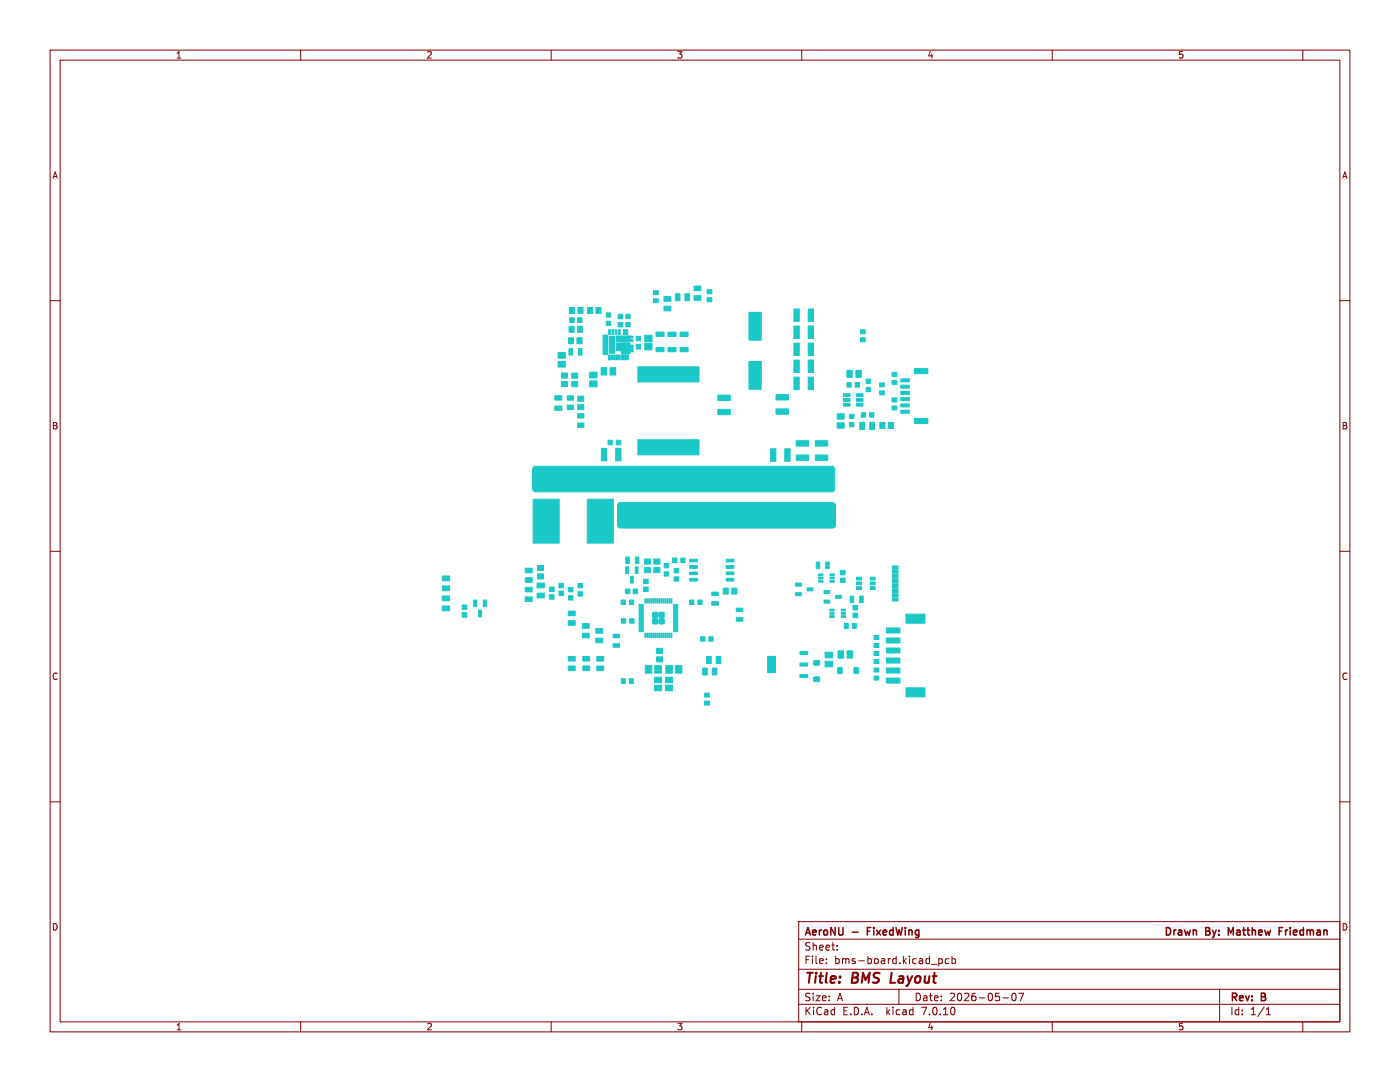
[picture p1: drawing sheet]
<svg xmlns="http://www.w3.org/2000/svg" width="279mm" height="216mm" viewBox="0 0 279 216" stroke-linecap="round" stroke-linejoin="round" font-family="sans-serif">
<defs><g id="words">
<g font-size="2.8" fill="#840000">
<text x="160.4" y="196.8">Title:</text>
<text x="170.1" y="196.8">BMS</text>
<text x="178.6" y="196.8">Layout</text>
</g>
<g font-size="2.1" fill="#840000">
<text x="160.4" y="189.9">Sheet:</text>
<text x="160.4" y="187.1">AeroNU</text>
<text x="170.1" y="187.1">-</text>
<text x="173.7" y="187.1">FixedWing</text>
<text x="232" y="187.1">Drawn</text>
<text x="240.5" y="187.1">By:</text>
<text x="245.6" y="187.1">Matthew</text>
<text x="256.3" y="187.1">Friedman</text>
<text x="160.4" y="192.6">File:</text>
<text x="166.5" y="192.6">bms-board.kicad_pcb</text>
<text x="160.4" y="202.8">KiCad</text>
<text x="160.4" y="200">Size:</text>
<text x="167" y="200">A</text>
<text x="168.1" y="202.8">E.D.A.</text>
<text x="177" y="202.8">kicad</text>
<text x="182.4" y="200">Date:</text>
<text x="184.2" y="202.8">7.0.10</text>
<text x="189.4" y="200">2026-05-07</text>
<text x="245.4" y="200.2">Rev:</text>
<text x="245.4" y="202.8">Id:</text>
<text x="249.5" y="202.8">1/1</text>
<text x="251.8" y="200.2">B</text>
</g>
<g font-size="1.8" fill="#840000">
<text x="35" y="11.9">1</text>
<text x="85" y="11.9">2</text>
<text x="135" y="11.9">3</text>
<text x="185" y="11.9">4</text>
<text x="235" y="11.9">5</text>
<text x="10.3" y="35.9">A</text>
<text x="267.7" y="35.9">A</text>
<text x="10.3" y="85.9">B</text>
<text x="267.7" y="85.9">B</text>
<text x="10.3" y="135.9">C</text>
<text x="267.7" y="135.9">C</text>
<text x="10.3" y="185.9">D</text>
<text x="267.7" y="185.9">D</text>
<text x="35" y="205.8">1</text>
<text x="85" y="205.8">2</text>
<text x="135" y="205.8">3</text>
<text x="185" y="205.8">4</text>
<text x="235" y="205.8">5</text>
</g>
</g></defs>
<g fill="none" stroke="#840000" stroke-width=".2">
<path d="M10 10h259.4v195.9h-259.4zM12 12h255.4v191.9h-255.4zM60 10v2M110 10v2M160 10v2M210 10v2M260 10v2M10 60h2M267.4 60h2M10 110h2M267.4 110h2M10 160h2"/>
<path d="M267.4 160h2M159.4 183.9h108v20h-108zM159.4 197.4h108M159.4 193.4h108M159.4 187.4h108M164.9 192.1v.2M164.9 191.4v.1M167.1 189.4v.2M167.1 188.7v.1M179.4 197.4v3M187.4 191.4l.4-.1 .3 .3-.2 .6h-.5M187.4 191.3v1.5"/>
<path d="M189.4 191.4l-.5-.1-.3 .3 .2 .6h.6M190 191.4l.4-.1 .3 .3-.1 .6h-.6M190 190.8v1.5M200.1 199.1h1.2M202.1 198.3l.2-.1a.8 .8 0 0 1 .5 .7 .8 .8 0 0 1-.5 .8 1 1 0 0 1-.2-1.4zM203.3 198.2h1l-.7 1.5M243.4 197.4v6.5M60 203.9v2M110 203.9v2M159.4 200.4h108M160 203.9v2M210 203.9v2"/>
<path d="M252.7 202.5h.9M252.7 201.4l.4-.4v1.5M260 203.9v2"/>
</g>
<path d="M177.9 194.1l-.2 2h1" fill="none" stroke="#840000" stroke-width=".4"/>
<path d="M173.1 185.8h.5M173.8 185.1h-.7v1.5M255.3 185.8h.5M256 185.1h-.7v1.5" fill="none" stroke="#840000" stroke-width=".3"/>
<path d="M153.2 131h1.5v3.2h-1.5z" fill="#1ac8c8"/>
<g fill="#1ac8c8" stroke="#1ac8c8" stroke-width=".2">
<path d="M122.4 126.5h1.2v.7h-1.2z"/>
<path d="M122.4 128.5h1.2v.7h-1.2z"/>
<path d="M133.3 69.3h1.6v.9h-1.6z"/>
<path d="M133.3 66.3h1.6v.8h-1.6z"/>
<path d="M127.3 73.2h12.2v3h-12.2z"/>
<path d="M127.3 87.7h12.2v3.1h-12.2z"/>
<path d="M142.1 118.1h1.2v.7h-1.2z"/>
<path d="M142.1 120.1h1.2v.7h-1.2z"/>
<path d="M162.7 90.8h2.5v1.1h-2.5z"/>
<path d="M162.7 87.9h2.5v1.1h-2.5z"/>
<path d="M158.9 90.8h2.5v1.1h-2.5z"/>
<path d="M158.9 87.9h2.5v1.1h-2.5z"/>
<path d="M174.4 130h1v.8h-1z"/>
<path d="M174.4 131.6h1v.8h-1z"/>
<path d="M158.4 61.7h1.1v2.4h-1.1z"/>
<path d="M161.3 61.7h1.1v2.4h-1.1z"/>
<path d="M127 68.8h.9v.8h-.9z"/>
<path d="M127 67.1h.9v.9h-.9z"/>
<path d="M144.9 111.6h1.6v.5h-1.6z"/>
<path d="M144.9 112.9h1.6v.5h-1.6z"/>
<path d="M144.9 114.1h1.6v.6h-1.6z"/>
<path d="M144.9 115.4h1.6v.5h-1.6z"/>
<path d="M137.6 115.4h1.6v.5h-1.6z"/>
<path d="M137.6 114.1h1.6v.6h-1.6z"/>
<path d="M137.6 112.9h1.6v.5h-1.6z"/>
<path d="M137.6 111.6h1.6v.5h-1.6z"/>
<path d="M135.9 111.4h.8v.8h-.8z"/>
<path d="M134.2 111.4h.9v.8h-.9z"/>
<path d="M158.4 68.5h1.1v2.4h-1.1z"/>
<path d="M161.3 68.5h1.1v2.4h-1.1z"/>
<path d="M164.5 119.7h1.1v.6h-1.1z"/>
<path d="M164.5 117.8h1.1v.6h-1.1z"/>
<path d="M166.7 118.8h1.2v.6h-1.2z"/>
<path d="M116.2 124.4h1.4v1h-1.4z"/>
<path d="M116.2 126.4h1.4v.9h-1.4z"/>
<path d="M125.6 119.7h.9v.9h-.9z"/>
<path d="M124 119.7h.8v.9h-.8z"/>
<path d="M154.9 78.7h2.4v1.1h-2.4z"/>
<path d="M154.9 81.6h2.4v1.1h-2.4z"/>
<path d="M117.7 76h1.5v1.2h-1.5z"/>
<path d="M117.7 74.3h1.5v1.1h-1.5z"/>
<path d="M177.3 84.3h1v1.2h-1z"/>
<path d="M175.6 84.3h1v1.2h-1z"/>
<path d="M158.4 75.3h1.1v2.4h-1.1z"/>
<path d="M161.3 75.3h1.1v2.4h-1.1z"/>
<path d="M159.7 130h1.5v.6h-1.5z"/>
<path d="M159.7 132.3h1.5v.6h-1.5z"/>
<path d="M153.2 131h1.5v3.2h-1.5z"/>
<path d="M159.7 134.6h1.5v.6h-1.5z"/>
<path d="M106.5 93.2l.4-.2h59.1l.3 .1 .3 .4v4l-.2 .5-.4 .1h-59.1l-.4-.1-.2-.5v-3.9z"/>
<path d="M178 79.4h1v.8h-1z"/>
<path d="M178 81h1v.8h-1z"/>
<path d="M165.6 114.5h.9v.4h-.9z"/>
<path d="M165.6 115.2h.9v.3h-.9z"/>
<path d="M165.6 115.8h.9v.4h-.9z"/>
<path d="M163.4 115.8h.8v.4h-.8z"/>
<path d="M163.4 115.2h.8v.3h-.8z"/>
<path d="M163.4 114.5h.8v.4h-.8z"/>
<path d="M162.9 112.1h.7v1.4h-.7z"/>
<path d="M164.8 112.1h.7v1.4h-.7z"/>
<path d="M149.5 62.3h2.4v5.6h-2.4z"/>
<path d="M149.5 72.1h2.4v5.6h-2.4z"/>
<path d="M132.5 59.2h1.4v.9h-1.4z"/>
<path d="M132.5 61.1h1.4v.9h-1.4z"/>
<path d="M167.2 133.3h.8v1h-.8z"/>
<path d="M170.5 133.3h.8v1h-.8z"/>
<path d="M120 89.5h1.1v2.4h-1.1z"/>
<path d="M122.9 89.5h1v2.4h-1z"/>
<path d="M115.3 82.5h1.2v.9h-1.2z"/>
<path d="M115.3 84.4h1.2v.9h-1.2z"/>
<path d="M134.6 113.4h.8v.9h-.8z"/>
<path d="M134.6 115.1h.8v.9h-.8z"/>
<path d="M164.7 130.1h1.4v1.2h-1.4z"/>
<path d="M164.7 131.9h1.4v1.2h-1.4z"/>
<path d="M113.5 118.9h.8v.8h-.8z"/>
<path d="M113.5 117.2h.8v.9h-.8z"/>
<path d="M134.8 132.8h1.3v1.5h-1.3z"/>
<path d="M132.9 132.8h1.3v1.5h-1.3z"/>
<path d="M106.4 99.6h5.2v8.8h-5.2z"/>
<path d="M117.2 99.6h5.2v8.8h-5.2z"/>
<path d="M116.3 132.9h1.4v.9h-1.4z"/>
<path d="M116.3 131h1.4v.9h-1.4z"/>
<path d="M140.6 138.3h1v.8h-1z"/>
<path d="M140.6 139.9h1v.8h-1z"/>
<path d="M135.7 69.3h1.6v.9h-1.6z"/>
<path d="M135.7 66.3h1.6v.8h-1.6z"/>
<path d="M113.2 79h1.2v.9h-1.2z"/>
<path d="M113.2 80.8h1.2v.9h-1.2z"/>
<path d="M171.9 82.4h.9v.8h-.9z"/>
<path d="M173.5 82.4h.9v.8h-.9z"/>
<path d="M113.6 61.4h1.1v1.1h-1.1z"/>
<path d="M115.3 61.4h1.1v1.1h-1.1z"/>
<path d="M167.9 121.6h.8v.3h-.8z"/>
<path d="M167.9 122.2h.8v.4h-.8z"/>
<path d="M167.9 122.9h.8v.3h-.8z"/>
<path d="M165.6 122.9h.9v.3h-.9z"/>
<path d="M165.6 122.2h.9v.4h-.9z"/>
<path d="M165.6 121.6h.9v.3h-.9z"/>
<path d="M111.4 70.3h1.4v1.2h-1.4z"/>
<path d="M111.4 72.1h1.4v1.2h-1.4z"/>
<path d="M146.9 123.2h1.3v.7h-1.3z"/>
<path d="M146.9 121.4h1.3v.7h-1.3z"/>
<path d="M158.4 65.1h1.1v2.4h-1.1z"/>
<path d="M161.3 65.1h1.1v2.4h-1.1z"/>
<path d="M167.1 84.4h1.4v1h-1.4z"/>
<path d="M167.1 82.6h1.4v1h-1.4z"/>
<path d="M179.8 75.6h1.7v.6h-1.7z"/>
<path d="M179.8 76.8h1.7v.6h-1.7z"/>
<path d="M179.8 78.1h1.7v.6h-1.7z"/>
<path d="M179.8 79.4h1.7v.6h-1.7z"/>
<path d="M179.8 80.6h1.7v.6h-1.7z"/>
<path d="M179.8 81.8h1.7v.6h-1.7z"/>
<path d="M182.5 73.6h2.7v1h-2.7z"/>
<path d="M182.5 83.5h2.7v1h-2.7z"/>
<path d="M174.4 126.8h1v.8h-1z"/>
<path d="M174.4 128.4h1v.8h-1z"/>
<path d="M109.6 118.7h1v.9h-1z"/>
<path d="M109.6 117.1h1v.9h-1z"/>
<path d="M141.1 57.8h1v.8h-1z"/>
<path d="M141.1 59.4h1v.8h-1z"/>
<path d="M112.1 74.4h1.1v1h-1.1z"/>
<path d="M112.1 76.1h1.1v1h-1.1z"/>
<path d="M146 117.4h1.1v1.1h-1.1z"/>
<path d="M144.3 117.4h1.1v1.1h-1.1z"/>
<path d="M120 73.4h1.1v1.4h-1.1z"/>
<path d="M121.8 73.4h1.1v1.4h-1.1z"/>
<path d="M128.4 115.6h1v.9h-1z"/>
<path d="M128.4 117.1h1v.9h-1z"/>
<path d="M115.3 79h1.2v1.1h-1.2z"/>
<path d="M115.3 80.7h1.2v1.1h-1.2z"/>
<path d="M139.8 127.1h.9v.8h-.9z"/>
<path d="M141.5 127.1h.8v.8h-.8z"/>
<path d="M117.2 61.4h1.1v1.1h-1.1z"/>
<path d="M118.9 61.4h1.1v1.1h-1.1z"/>
<path d="M172.9 75.6h.8v.9h-.8z"/>
<path d="M172.9 77.3h.8v.9h-.8z"/>
<path d="M115.4 118.1h.8v.8h-.8z"/>
<path d="M115.4 116.4h.8v.9h-.8z"/>
<path d="M138.5 57.1h1.4v.9h-1.4z"/>
<path d="M138.5 59h1.4v.9h-1.4z"/>
<path d="M114.1 74.4h1.2v1.1h-1.2z"/>
<path d="M114.1 76.1h1.2v1.1h-1.2z"/>
<path d="M130.9 69.3h1.6v.9h-1.6z"/>
<path d="M130.9 66.3h1.6v.8h-1.6z"/>
<path d="M113.4 67.4h1.1v1.2h-1.1z"/>
<path d="M115.1 67.4h1.1v1.2h-1.1z"/>
<path d="M119.1 132.9h1.4v.9h-1.4z"/>
<path d="M119.1 131h1.4v.9h-1.4z"/>
<path d="M132.6 114.1h.8v.9h-.8z"/>
<path d="M132.6 112.4h.8v.9h-.8z"/>
<path d="M156.6 89.6h1.1v2.4h-1.1z"/>
<path d="M153.8 89.6h1v2.4h-1z"/>
<path d="M143.3 78.8h2.4v1.1h-2.4z"/>
<path d="M143.3 81.7h2.4v1.1h-2.4z"/>
<path d="M169.7 118.9h.7v1.3h-.7z"/>
<path d="M171.6 118.9h.7v1.3h-.7z"/>
<path d="M128.6 113.2h1.2v1.1h-1.2z"/>
<path d="M128.6 111.5h1.2v1.1h-1.2z"/>
<path d="M113.5 69.6h.7v1.2h-.7z"/>
<path d="M115.5 69.6h.6v1.2h-.6z"/>
<path d="M92.2 122.3h1v.8h-1z"/>
<path d="M92.2 120.7h1v.9h-1z"/>
<path d="M136.7 58.6h.9v1.4h-.9z"/>
<path d="M134.8 58.6h.9v1.4h-.9z"/>
<path d="M130.4 59.6h1v.8h-1z"/>
<path d="M130.4 58h1v.8h-1z"/>
<path d="M170.8 73.9h1.1v1.4h-1.1z"/>
<path d="M169 73.9h1.1v1.4h-1.1z"/>
<path d="M111.5 117.9h1v.9h-1z"/>
<path d="M111.5 116.4h1v.9h-1z"/>
<path d="M104.8 119.1h1.4v.9h-1.4z"/>
<path d="M104.8 117.2h1.4v.9h-1.4z"/>
<path d="M137.6 119.7h.9v.9h-.9z"/>
<path d="M139.3 119.7h.8v.9h-.8z"/>
<path d="M170.7 76.4h.8v.8h-.8z"/>
<path d="M169 76.4h.9v.8h-.9z"/>
<path d="M170.2 122.4h1v.8h-1z"/>
<path d="M170.2 120.8h1v.9h-1z"/>
<path d="M128.7 68.5h1.4v1.3h-1.4z"/>
<path d="M128.7 66.9h1.4v1.3h-1.4z"/>
<path d="M107.2 118.3h1.4v1h-1.4z"/>
<path d="M107.2 116.3h1.4v1h-1.4z"/>
<path d="M162.4 135.1h1.1v.9h-1.1z"/>
<path d="M162.4 131.8h1.1v.9h-1.1z"/>
<path d="M107.3 112.8h1.2v1h-1.2z"/>
<path d="M107.3 114.5h1.2v1h-1.2z"/>
<path d="M121.3 87.9h.9v.8h-.9z"/>
<path d="M123 87.9h.9v.8h-.9z"/>
<path d="M121 62.4h.9v.9h-.9z"/>
<path d="M121 64.1h.9v.8h-.9z"/>
<path d="M168.5 124.4h.8v1h-.8z"/>
<path d="M170.1 124.4h.8v1h-.8z"/>
<path d="M124 123.5h.9v.8h-.9z"/>
<path d="M125.7 123.5h.8v.8h-.8z"/>
<path d="M132.8 136.7h1.4v1.1h-1.4z"/>
<path d="M130.6 136.7h1.4v1.1h-1.4z"/>
<path d="M130.6 135.1h1.4v1.1h-1.4z"/>
<path d="M132.8 135.1h1.4v1.1h-1.4z"/>
<path d="M176.9 125.3h2.7v1h-2.7z"/>
<path d="M176.9 127.3h2.7v1h-2.7z"/>
<path d="M176.9 129.3h2.7v1h-2.7z"/>
<path d="M176.9 131.3h2.7v1h-2.7z"/>
<path d="M176.9 133.3h2.7v1h-2.7z"/>
<path d="M176.9 135.3h2.7v1h-2.7z"/>
<path d="M180.8 122.5h3.8v1.9h-3.8z"/>
<path d="M180.8 137.2h3.8v1.9h-3.8z"/>
<path d="M169 129.9h1.2v1.4h-1.2z"/>
<path d="M167.2 129.9h1.2v1.4h-1.2z"/>
<path d="M173.7 115.2h1v.5h-1z"/>
<path d="M173.7 116.1h1v.6h-1z"/>
<path d="M173.7 117.1h1v.5h-1z"/>
<path d="M170.9 117.1h1v.5h-1z"/>
<path d="M170.9 116.1h1v.6h-1z"/>
<path d="M170.9 115.2h1v.5h-1z"/>
<path d="M115.2 63.4h.9v.9h-.9z"/>
<path d="M113.7 63.4h.9v.9h-.9z"/>
<path d="M169.5 84.3h.9v.9h-.9z"/>
<path d="M169.5 82.6h.9v.9h-.9z"/>
<path d="M131.6 123.5h.9v.9h-.9z"/>
<path d="M131.6 122.2h.9v1h-.9z"/>
<path d="M130.3 123.5h.9v.9h-.9z"/>
<path d="M130.3 122.2h.9v1h-.9z"/>
<path d="M134.4 120.7l.8-.1 .1 .2h-.8z"/>
<path d="M134.4 121.1l.8-.1 .1 .2h-.8z"/>
<path d="M134.4 121.5l.8-.1 .1 .2h-.8z"/>
<path d="M134.4 121.9l.8-.1 .1 .2h-.8z"/>
<path d="M134.4 122.3l.8-.1 .1 .2h-.8z"/>
<path d="M134.4 122.7l.8-.1 .1 .2h-.8z"/>
<path d="M134.4 123.1l.8-.1 .1 .2h-.8z"/>
<path d="M134.4 123.5l.8-.1 .1 .2h-.8z"/>
<path d="M134.4 123.9l.8-.1 .1 .2h-.8z"/>
<path d="M134.4 124.3l.8-.1 .1 .2h-.8z"/>
<path d="M134.4 124.7l.8-.1 .1 .2h-.8z"/>
<path d="M134.4 125.1l.8-.1 .1 .2h-.8z"/>
<path d="M134.4 125.5l.8-.1 .1 .2h-.8z"/>
<path d="M134.4 125.9l.8-.1 .1 .2h-.8z"/>
<path d="M133.9 126.4h.2v.8h-.2z"/>
<path d="M133.5 126.4h.2l-.1 .8h-.1z"/>
<path d="M133.1 126.4h.2l-.1 .8h-.1z"/>
<path d="M132.7 126.4h.2l-.1 .8h-.1z"/>
<path d="M132.3 126.4h.2v.8h-.2z"/>
<path d="M131.9 126.4h.2v.8h-.2z"/>
<path d="M131.5 126.4h.2l-.1 .8h-.1z"/>
<path d="M131.1 126.4h.2l-.1 .8h-.1z"/>
<path d="M130.7 126.4h.2l-.1 .8h-.1z"/>
<path d="M130.3 126.4h.2v.8h-.2z"/>
<path d="M129.9 126.4h.2v.8h-.2z"/>
<path d="M129.5 126.4h.2l-.1 .8h-.1z"/>
<path d="M129.1 126.4h.2l-.1 .8h-.1z"/>
<path d="M128.7 126.4h.2l-.1 .8h-.1z"/>
<path d="M127.5 125.9l.9-.1v.2h-.8z"/>
<path d="M127.5 125.5l.9-.1v.2h-.8z"/>
<path d="M127.5 125.1l.9-.1v.2h-.8z"/>
<path d="M127.5 124.7l.9-.1v.2h-.8z"/>
<path d="M127.5 124.3l.9-.1v.2h-.8z"/>
<path d="M127.5 123.9l.9-.1v.2h-.8z"/>
<path d="M127.5 123.5l.9-.1v.2h-.8z"/>
<path d="M127.5 123.1l.9-.1v.2h-.8z"/>
<path d="M127.5 122.7l.9-.1v.2h-.8z"/>
<path d="M127.5 122.3l.9-.1v.2h-.8z"/>
<path d="M127.5 121.9l.9-.1v.2h-.8z"/>
<path d="M127.5 121.5l.9-.1v.2h-.8z"/>
<path d="M127.5 121.1l.9-.1v.2h-.8z"/>
<path d="M127.5 120.7l.9-.1v.2h-.8z"/>
<path d="M128.7 119.5h.2l-.1 .8h-.1z"/>
<path d="M129.1 119.5h.2l-.1 .8h-.1z"/>
<path d="M129.5 119.5h.2l-.1 .8h-.1z"/>
<path d="M129.9 119.5h.2v.8h-.2z"/>
<path d="M130.3 119.5h.2v.8h-.2z"/>
<path d="M130.7 119.5h.2l-.1 .8h-.1z"/>
<path d="M131.1 119.5h.2l-.1 .8h-.1z"/>
<path d="M131.5 119.5h.2l-.1 .8h-.1z"/>
<path d="M131.9 119.5h.2v.8h-.2z"/>
<path d="M132.3 119.5h.2v.8h-.2z"/>
<path d="M132.7 119.5h.2l-.1 .8h-.1z"/>
<path d="M133.1 119.5h.2l-.1 .8h-.1z"/>
<path d="M133.5 119.5h.2l-.1 .8h-.1z"/>
<path d="M133.9 119.5h.2v.8h-.2z"/>
<path d="M113.4 123.8h1.4v1h-1.4z"/>
<path d="M113.4 121.9h1.4v1h-1.4z"/>
<path d="M94.5 119.7h.7v1.3h-.7z"/>
<path d="M96.4 119.7h.7v1.3h-.7z"/>
<path d="M95.5 121.8h.6v1.3h-.6z"/>
<path d="M171.7 67.4h1v.8h-1z"/>
<path d="M171.7 65.8h1v.8h-1z"/>
<path d="M88.3 114.9h1.4v1h-1.4z"/>
<path d="M88.3 116.9h1.4v1h-1.4z"/>
<path d="M118.9 125.4h1.4v1h-1.4z"/>
<path d="M118.9 127.3h1.4v1h-1.4z"/>
<path d="M124 135.4h.8v1h-.8z"/>
<path d="M125.6 135.4h.8v1h-.8z"/>
<path d="M131 131.1h1.2v1h-1.2z"/>
<path d="M131 129.4h1.2v1h-1.2z"/>
<path d="M113.6 65.1h1v1.2h-1z"/>
<path d="M115.3 65.1h1v1.2h-1z"/>
<path d="M158.8 118.2h1.1v.6h-1.1z"/>
<path d="M158.8 116.4h1.1v.5h-1.1z"/>
<path d="M161.1 117.3h1.1v.6h-1.1z"/>
<path d="M175.5 78h1v.8h-1z"/>
<path d="M175.5 76.4h1v.8h-1z"/>
<path d="M110.7 81h1.4v.9h-1.4z"/>
<path d="M110.7 79h1.4v.8h-1.4z"/>
<path d="M141 131h.9v1.4h-.9z"/>
<path d="M142.9 131h1v1.4h-1z"/>
<path d="M130.5 113.2h1.2v1.1h-1.2z"/>
<path d="M130.5 111.5h1.2v1.1h-1.2z"/>
<path d="M158.4 71.9h1.1v2.4h-1.1z"/>
<path d="M161.3 71.9h1.1v2.4h-1.1z"/>
<path d="M128.8 132.8h1.3v1.5h-1.3z"/>
<path d="M130.7 132.8h1.3v1.5h-1.3z"/>
<path d="M178.1 112.9h1.1v.6h-1.1z"/>
<path d="M178.1 113.7h1.1v.6h-1.1z"/>
<path d="M178.1 115h1.1v.3h-1.1z"/>
<path d="M178.1 116h1.1v.3h-1.1z"/>
<path d="M178.1 116.5h1.1v.3h-1.1z"/>
<path d="M178.1 117.5h1.1v.3h-1.1z"/>
<path d="M178.1 119.3h1.1v.6h-1.1z"/>
<path d="M178.1 118.5h1.1v.6h-1.1z"/>
<path d="M178.1 118h1.1v.3h-1.1z"/>
<path d="M178.1 117h1.1v.3h-1.1z"/>
<path d="M178.1 115.5h1.1v.3h-1.1z"/>
<path d="M178.1 114.5h1.1v.3h-1.1z"/>
<path d="M140.2 133.3h1v1.4h-1z"/>
<path d="M142.2 133.3h.9v1.4h-.9z"/>
<path d="M170.9 78.6h1.3v.5h-1.3z"/>
<path d="M170.9 79.5h1.3v.6h-1.3z"/>
<path d="M170.9 80.5h1.3v.5h-1.3z"/>
<path d="M168.3 80.5h1.3v.5h-1.3z"/>
<path d="M168.3 79.5h1.3v.6h-1.3z"/>
<path d="M168.3 78.6h1.3v.5h-1.3z"/>
<path d="M167.7 115.4h1v.8h-1z"/>
<path d="M167.7 113.8h1v.9h-1z"/>
<path d="M124.9 62.7h.9v.9h-.9z"/>
<path d="M124.9 64.4h.9v.8h-.9z"/>
<path d="M113.4 131h1.4v.9h-1.4z"/>
<path d="M113.4 132.9h1.4v.9h-1.4z"/>
<path d="M124.8 117.5h.9v1h-.9z"/>
<path d="M126.4 117.5h.8v1h-.8z"/>
<path d="M88.3 118.9h1.4v1h-1.4z"/>
<path d="M88.3 120.9h1.4v1h-1.4z"/>
<path d="M178 75.9h1v.8h-1z"/>
<path d="M178 74.3h1v.8h-1z"/>
<path d="M171.6 84.3h.9v1.4h-.9z"/>
<path d="M173.6 84.3h.9v1.4h-.9z"/>
<path d="M121.5 65.8h.3v.9h-.3z"/>
<path d="M122.1 65.8h.4v.9h-.4z"/>
<path d="M122.8 65.8h.3v.9h-.3z"/>
<path d="M123.4 65.8h.4v.9h-.4z"/>
<path d="M124.4 65.8h.4v.9h-.4z"/>
<path d="M124.9 65.8h.4v.9h-.4z"/>
<path d="M125.4 67.1h.9v.3h-.9z"/>
<path d="M125.4 67.7h.9v.4h-.9z"/>
<path d="M125.4 68.9h.9v.3h-.9z"/>
<path d="M125.4 69.4h.9v.3h-.9z"/>
<path d="M125.4 69.9h.9v.3h-.9z"/>
<path d="M125.1 70.8h.3v1h-.3z"/>
<path d="M124.6 70.8h.3v1h-.3z"/>
<path d="M124.1 70.8h.3v1h-.3z"/>
<path d="M124.1 70.8h1.3v.3h-1.3z"/>
<path d="M123.4 70.8h.4v1h-.4z"/>
<path d="M122.9 70.8h.4v1h-.4z"/>
<path d="M122.4 70.8h.4v1h-.4z"/>
<path d="M121.9 70.8h.4v1h-.4z"/>
<path d="M121.4 70.8h.4v1h-.4z"/>
<path d="M120.3 70.4h1v.3h-1z"/>
<path d="M120.3 69.9h1v.3h-1z"/>
<path d="M120.3 69.4h1v.3h-1z"/>
<path d="M120.3 68.9h1v.3h-1z"/>
<path d="M120.3 68.4h1v.3h-1z"/>
<path d="M120.3 67.9h1v.3h-1z"/>
<path d="M120.3 67.4h1v.3h-1z"/>
<path d="M120.3 66.9h1v.3h-1z"/>
<path d="M121.6 67.1h1.1v3.4h-1.1z"/>
<path d="M123 67h2.7v1.1h-2.7z"/>
<path d="M123 68.4h2.7v1.6h-2.7z"/>
<path d="M124 68.4h1.7v2.1h-1.7z"/>
<path d="M104.8 115.3h1.4v.9h-1.4z"/>
<path d="M104.8 113.4h1.4v.9h-1.4z"/>
<path d="M124.9 113.1h.5v1.3h-.5z"/>
<path d="M126.8 113.1h.5v1.3h-.5z"/>
<path d="M125.8 115h.6v1.3h-.6z"/>
<path d="M124.9 111.1h.7v1.4h-.7z"/>
<path d="M126.8 111.1h.7v1.4h-.7z"/>
<path d="M123.4 64.3h.9v.9h-.9z"/>
<path d="M123.4 62.7h.9v.9h-.9z"/>
<path d="M174.4 134.9h1v.8h-1z"/>
<path d="M174.4 133.3h1v.8h-1z"/>
<path d="M123.4 100.4l.4-.1h42.3l.5 .1 .1 .5v3.9l-.1 .4-.5 .2h-42.3l-.4-.2-.2-.4v-3.9z"/>
</g>
<use href="#words"/>
</svg>
